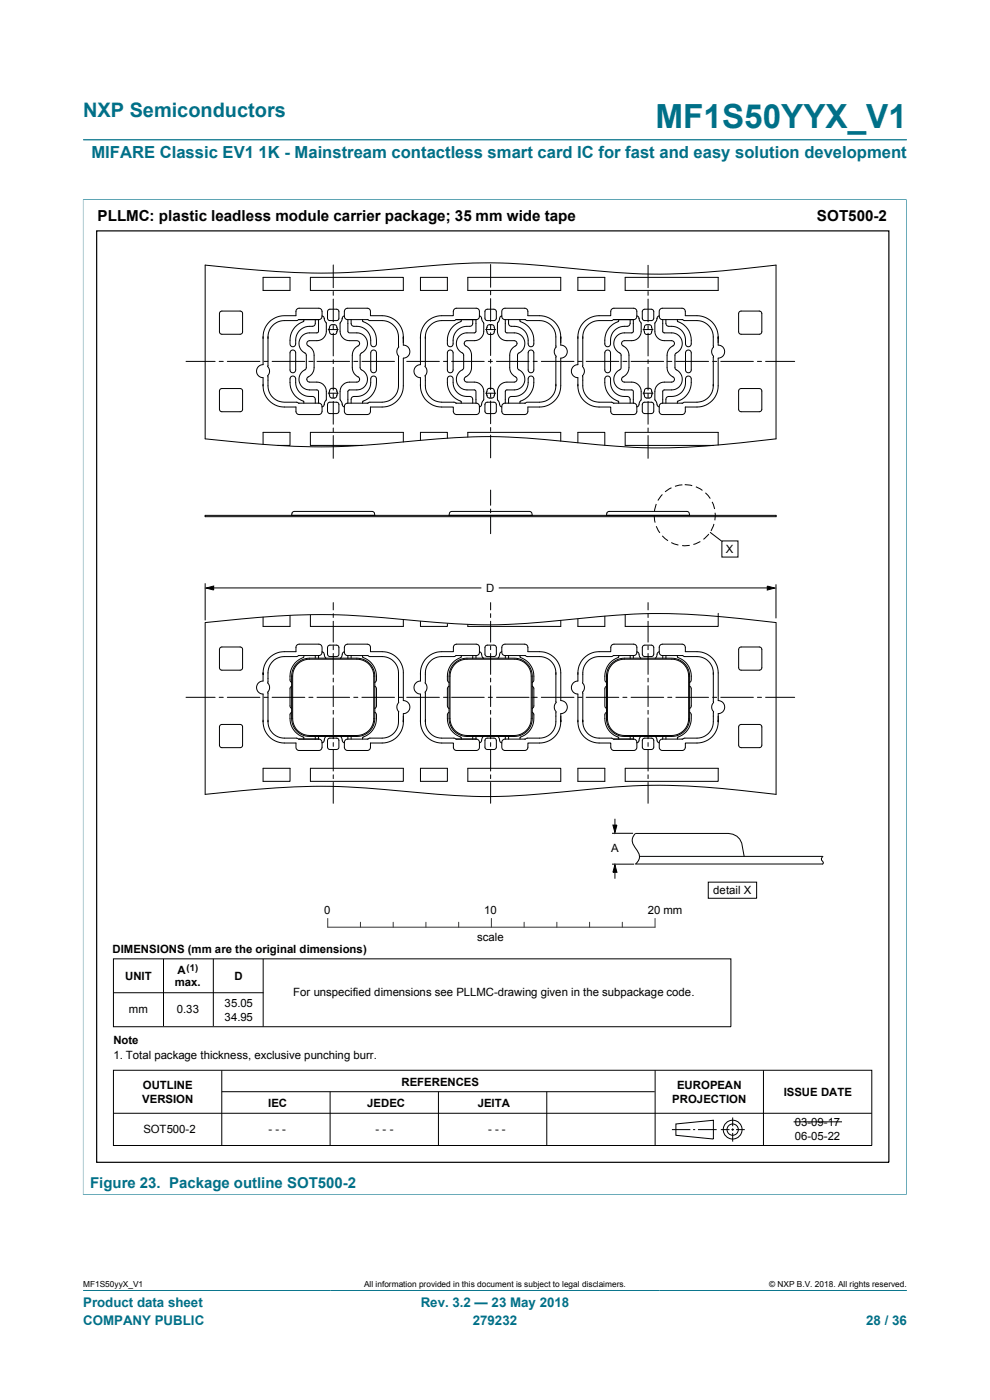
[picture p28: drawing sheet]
<svg xmlns="http://www.w3.org/2000/svg" width="210mm" height="297mm" viewBox="0 0 210 297" stroke-linecap="round" stroke-linejoin="round" font-family="sans-serif">
<defs><g id="words">
<text font-size="7.1" fill="#007088" x="139.1" y="27.2">MF1S50YYX_V1</text>
<text font-size="4.2" fill="#007088" x="17.6" y="24.8">NXP Semiconductors</text>
<text font-size="3.5" fill="#007088" x="19.4" y="33.5">MIFARE Classic EV1 1K - Mainstream contactless smart card IC for fast and easy solution development</text>
<g font-size="3.2">
<text x="20.7" y="46.8">PLLMC: plastic leadless module carrier package; 35 mm wide tape</text>
<text x="173.3" y="46.9">SOT500-2</text>
</g>
<text font-size="3.2" fill="#007088" x="19.1" y="251.9">Figure 23. Package outline SOT500-2</text>
<g font-size="2.8" fill="#007088">
<text x="17.6" y="277.3">Product data sheet</text>
<text x="17.6" y="281">COMPANY PUBLIC</text>
<text x="89.2" y="277.3">Rev. 3.2 — 23 May 2018</text>
<text x="100.3" y="281">279232</text>
<text x="183.7" y="281">28 / 36</text>
</g>
<g font-size="2.4">
<text x="154" y="117.3">X</text>
<text x="103.1" y="125.6">D</text>
<text x="129.7" y="180.8">A</text>
<text x="151.3" y="189.7">detail X</text>
<text x="68.8" y="193.8">0</text>
<text x="102.7" y="193.8">10</text>
<text x="137.4" y="193.8">20 mm</text>
<text x="23.9" y="202.2">DIMENSIONS (mm are the original dimensions)</text>
<text x="101.2" y="199.7">scale</text>
<text x="26.5" y="207.9">UNIT</text>
<text x="37.1" y="209.1">max.</text>
<text x="37.6" y="206.7">A</text>
<text x="49.7" y="207.9">D</text>
<text x="27.4" y="214.9">mm</text>
<text x="37.5" y="215">0.33</text>
<text x="47.6" y="213.6">35.05</text>
<text x="62.2" y="211.3">For unspecified dimensions see PLLMC-drawing given in the subpackage code.</text>
<text x="24.1" y="221.5">Note</text>
<text x="47.6" y="216.5">34.95</text>
<text x="24.1" y="224.8">1. Total package thickness, exclusive punching burr.</text>
<text x="30.2" y="233.9">VERSION</text>
<text x="30.3" y="231">OUTLINE</text>
<text x="85.1" y="230.3">REFERENCES</text>
<text x="142.6" y="233.9">PROJECTION</text>
<text x="143.6" y="231">EUROPEAN</text>
<text x="166.2" y="232.4">ISSUE DATE</text>
<text x="56.9" y="234.9">IEC</text>
<text x="77.9" y="234.9">JEDEC</text>
<text x="101.3" y="234.9">JEITA</text>
<text x="168.6" y="238.9">03-09-17</text>
<text x="30.4" y="240.4">SOT500-2</text>
<text x="56.9" y="240.4">- - -</text>
<text x="79.7" y="240.4">- - -</text>
<text x="103.6" y="240.4">- - -</text>
<text x="168.6" y="241.8">06-05-22</text>
</g>
<text font-size="2" x="39.6" y="205.9">(1)</text>
<g font-size="1.8">
<text x="17.6" y="273.1">MF1S50yyX_V1</text>
<text x="77.2" y="273.1">All information provided in this document is subject to legal disclaimers.</text>
<text x="163.2" y="273.1">© NXP B.V. 2018. All rights reserved.</text>
</g>
</g></defs>
<path d="M17.6 29.7h174.8M17.6 42.3h174.7M17.6 42.3v211.2M192.3 42.3v211.2M17.6 253.4h174.7M17.6 273.8h174.8" fill="none" stroke="#007088" stroke-width=".21"/>
<g fill="none" stroke="#000" stroke-width=".21">
<path d="M43.5 56.2a184 184 0 0 0 30.3 1.6l15.2-1.2a127.8 127.8 0 0 1 30.2 .1l7.6 .8a131.5 131.5 0 0 0 30.3-.4l7.5-.9v36.9l-7.5 .9a133.7 133.7 0 0 1-30.3 .3l-7.6-.7a127.5 127.5 0 0 0-30.2-.2 157.7 157.7 0 0 1-30.3 1.1l-15.2-1.4zM55.8 58.8h5.7v2.8h-5.7zM65.8 58.8h19.8v2.8h-19.8zM70.7 56.2v4.8M89.2 58.8h5.7v2.8h-5.7zM99.2 58.8h19.7v2.8h-19.7zM104.1 56.1v4.8M122.6 58.8h5.7v2.8h-5.7zM132.6 58.8h19.7v2.8h-19.7zM137.5 56.3v4.7M39.5 76.7h6.1M46.5 76.7h.9"/>
<path d="M46.8 66.1l4.1-.1 .5 .2 .1 4.2-.2 .4h-4.5l-.3-.4v-3.9zM48.2 76.7h6.9M56 76.7h.9M57.1 68.3l1.7-1.1a9.1 9.1 0 0 1 4-.2v-1.1l.5-.5h4.5l.3 .2 .2 .5v1.2l-.5 .5h-4.5l-.4 .2h-2.6a3.5 3.5 0 0 0-3.5 3.5v6.3a1.4 1.4 0 0 1 0 1.9v.2a6.6 6.6 0 0 0 .3 3.3 3.5 3.5 0 0 0 3.2 2.1h2.6l.4 .2h4.5l.5 .5v1.4l-.3 .5h-.4h-4.3l-.5-.5v-1.1a9.7 9.7 0 0 1-4-.2 4.5 4.5 0 0 1-3-4.2v-1.8a1.38 1.38 0 0 1-1.4-1.4 1.38 1.38 0 0 1 1.4-1.3l.1-6.9 .3-1zM57.7 76.7h7M61.6 74.5a.61 .61 0 0 1 .7-.2 .61 .61 0 0 1 .4 .6v3.6a.6 .6 0 0 1-.6 .6 .6 .6 0 0 1-.6-.6zM63.5 67.8h4.1M64.4 67.8v.3a4.8 4.8 0 0 0-2.9 3.6v1.2a.6 .6 0 0 0 .6 .7 .6 .6 0 0 0 .6-.7 3.2 3.2 0 0 1 3.8-3.7l.4-.4v-1M65.5 76.7h.9M67.2 76.7h7M67.6 67.8v2.5l-.4 .3a4.3 4.3 0 0 0-2.6 .3 2.34 2.34 0 0 0-1.2 2.1 2.34 2.34 0 0 0 1.5 2.1v3.2a2.31 2.31 0 0 0-1.4 2.5 2.31 2.31 0 0 0 2.2 1.9l1.8 .1 .1 2.7M68.3 67l.4 .2 .1 .4"/>
<path d="M68.8 67.6l.4 1a4 4 0 0 1-.2 2.7l-.8 .7a4 4 0 0 1-2.5 .3 .65 .65 0 0 0-.6 .6 .65 .65 0 0 0 .6 .7l.5 .4 .4 1v3a2.45 2.45 0 0 1-1.4 2.2v.6l.5 .3a4 4 0 0 1 2.5 .2l.8 .8a4.1 4.1 0 0 1 .2 2.6l-.4 1M68.8 67.6h.1M69.6 69.9h2.1M69.7 65.7h2l.2 .4-.1 1.7a3.1 3.1 0 0 1-2.2 0l-.1-1.7zM70 69.1a.88 .88 0 0 1 1-.2 .88 .88 0 0 1 .6 .8v.4a.86 .86 0 0 1-.7 .9h-.5a1.1 1.1 0 0 1-.5-1.5zM70.7 61.8v.8M70.7 63.4v4.9M70.7 69.1v.8M70.7 70.7v4.8M70.7 76.3v.8M70.7 77.9v4.9M72.6 67.6l-.5 1a4.1 4.1 0 0 0 .3 2.7l.7 .7a4 4 0 0 0 2.6 .3 .65 .65 0 0 1 .6 .6 .65 .65 0 0 1-.6 .7l-.5 .4-.4 1-.1 3a2.46 2.46 0 0 0 1.5 2.2v.6l-.5 .3a4 4 0 0 0-2.6 .2l-.7 .8a4.2 4.2 0 0 0-.3 2.6l.5 1"/>
<path d="M72.6 67.6h.1M73 67l-.3 .2-.1 .4M73.7 67.8l-.4-.2-.3-.5 .1-1.2 .5-.5h4.5l.5 .5v1.1a9 9 0 0 1 4 .2 4.5 4.5 0 0 1 3 4.3v1.7a1.38 1.38 0 0 1 1.3 1.4 1.38 1.38 0 0 1-1.3 1.4v5.9a4.5 4.5 0 0 1-4.5 4.4h-2.5v1.1l-.5 .5h-4.4l-.4-.2-.3-.4 .1-1.3 .3-.4 .3-.1M73.7 67.8h4.3l.5 .2h2.6a3.5 3.5 0 0 1 3.4 3.5l.1 2.1a1.4 1.4 0 0 0 0 2l-.1 6.3a3.5 3.5 0 0 1-3.4 3.4h-2.6l-.5 .2h-4.3M73.8 67.8v2.5l.3 .3a4.3 4.3 0 0 1 2.6 .3 2.33 2.33 0 0 1 1.2 2.1 2.33 2.33 0 0 1-1.4 2.1v3.2a2.3 2.3 0 0 1 1.4 2.5 2.3 2.3 0 0 1-2.2 1.9l-1.8 .1-.1 2.7M74.5 67.8v1l.4 .4a3.3 3.3 0 0 1 3.8 3.9 .61 .61 0 0 0 .6 .5 .61 .61 0 0 0 .6-.7 4.4 4.4 0 0 0-3-4.7v-.4M75 76.7h.9M76.8 76.7h6.9M78.9 74.4l.5-.1 .4 .4 .1 3.8a.61 .61 0 0 1-.7 .6 .61 .61 0 0 1-.6-.6v-3.6zM85.6 71.8v-.3v1.2M86.3 76.7h6.9M94.1 76.7h.8"/>
<path d="M95 74.5a.61 .61 0 0 1 .7-.2 .61 .61 0 0 1 .4 .6v3.6a.61 .61 0 0 1-.6 .6 .61 .61 0 0 1-.6-.6v-3.6zM95.8 76.7h6.9M96.9 67.8l-.6 .2h-2.6a3.5 3.5 0 0 0-3.5 3.5v6.3a1.37 1.37 0 0 1 0 1.9v.2a6.7 6.7 0 0 0 .3 3.3 3.5 3.5 0 0 0 3.2 2.1h2.6l.4 .2h4.5l.5 .5v1.4l-.3 .5h-.4h-4.3l-.5-.5v-1.1a9.5 9.5 0 0 1-4-.2 4.5 4.5 0 0 1-3-4.2v-1.8a1.38 1.38 0 0 1-1.4-1.4 1.38 1.38 0 0 1 1.4-1.3v-5.9a4.5 4.5 0 0 1 4.5-4.5h2.5v-1.1l.5-.5h4.5l.5 .5v1.2l-.2 .5-.5 .2M97.8 67.8v.3a4.7 4.7 0 0 0-2.9 3.6v1.2a.61 .61 0 0 0 .6 .7 .61 .61 0 0 0 .6-.7 3.2 3.2 0 0 1 3.7-3.7l.4-.4 .1-1M101 67.8v2.5l-.4 .3a4.3 4.3 0 0 0-2.6 .3 2.33 2.33 0 0 0-1.2 2.1 2.33 2.33 0 0 0 1.5 2.1v3.2a2.3 2.3 0 0 0-1.5 2.5 2.3 2.3 0 0 0 2.3 1.9l1.8 .1 .1 2.7M101 67.8h-4.1h4.1M101.7 67l.3 .2 .2 .4M102.2 67.6l.4 1a4 4 0 0 1-.2 2.7l-.8 .7a4 4 0 0 1-2.5 .3 .65 .65 0 0 0-.6 .6 .65 .65 0 0 0 .6 .7l.5 .4 .4 1v3a2.45 2.45 0 0 1-1.4 2.2v.6l.5 .3a4 4 0 0 1 2.5 .2l.8 .8a4.1 4.1 0 0 1 .2 2.6l-.5 1.3-.4 .3M102.2 67.6h.1M103 69.9h2.1M103.1 65.7l1.7-.1 .4 .2 .1 1.7-.2 .4-1.7 .1-.4-.2-.1-1.7zM103.6 76.7h.9"/>
<path d="M104.1 68.9a.94 .94 0 0 0-.9 1.3l.3 .7 .8 .1a1.17 1.17 0 0 0 0-2.1h-.2M104.1 61.7v.8M104.1 63.4v4.8M104.1 69v.8M104.1 70.6v4.8M104.1 76.2v.8M104.1 77.8v4.9M105.3 76.7h6.9M106 67.6l-.5 1a3.8 3.8 0 0 0 .3 2.7l.7 .7a4 4 0 0 0 2.6 .3 .65 .65 0 0 1 .6 .6 .65 .65 0 0 1-.7 .7l-.6 .7-.2 .7-.1 3a2.46 2.46 0 0 0 1.5 2.2v.6l-.5 .3a4 4 0 0 0-2.6 .2l-.7 .8a3.9 3.9 0 0 0-.3 2.6l.6 1.4 .3 .2M106 67.6h.1M106.4 67l-.3 .2-.1 .4M107.2 67.8v2.5l.3 .3a4.3 4.3 0 0 1 2.6 .3 2.34 2.34 0 0 1 1.2 2.1 2.34 2.34 0 0 1-1.4 2.1v3.2a2.3 2.3 0 0 1 1.4 2.5 2.3 2.3 0 0 1-2.2 1.9l-1.8 .1-.1 2.7"/>
<path d="M107.9 67.8v1l.4 .4a3.3 3.3 0 0 1 3.8 3.9 .6 .6 0 0 0 .6 .5 .6 .6 0 0 0 .5-.7 4.6 4.6 0 0 0-2.9-4.8v-.3M112.3 74.4l.5-.1 .4 .4v3.8a.6 .6 0 0 1-.6 .6 .6 .6 0 0 1-.6-.6v-3.6zM113.1 76.7h.9M114.8 76.7h7M118.9 71.8v-.3v1.7a1.38 1.38 0 0 1 1.4 1.4 1.38 1.38 0 0 1-1.4 1.4v5.9a4.5 4.5 0 0 1-4.4 4.4h-2.5l-.1 1.3-.6 .3h-4.2l-.5-.2-.2-.4 .1-1.3 .5-.5h4.4l.5-.2h2.6a3.5 3.5 0 0 0 3.4-3.4l.1-6.3a1.4 1.4 0 0 1 0-2l-.1-.2a6.7 6.7 0 0 0-.3-3.3 3.5 3.5 0 0 0-3.1-2.1h-2.6l-.5-.2h-4.4l-.5-.5v-1.4l.5-.5h4.5l.4 .5 .1 1.1a8.9 8.9 0 0 1 3.9 .2 4.8 4.8 0 0 1 3 5.5M122.6 76.7h.9M124.3 76.7h7M128.4 74.5a.61 .61 0 0 1 .7-.2 .61 .61 0 0 1 .4 .6v3.6a.61 .61 0 0 1-.6 .6 .61 .61 0 0 1-.6-.6v-3.6zM130.2 67.8l-.5 .2h-2.6a3.5 3.5 0 0 0-3.5 3.5v6.3a1.37 1.37 0 0 1 0 1.9v.2a6.7 6.7 0 0 0 .3 3.3 3.5 3.5 0 0 0 3.2 2.1h2.6l.4 .2h4.5l.5 .5v1.4l-.3 .5h-.4h-4.3l-.5-.5v-1.1a9.5 9.5 0 0 1-4-.2 4.5 4.5 0 0 1-3-4.2v-1.8a1.38 1.38 0 0 1-1.4-1.4 1.38 1.38 0 0 1 1.4-1.3v-5.9a4.5 4.5 0 0 1 4.5-4.5h2.5v-1.1l.5-.5h4.5l.5 .5v1.2l-.2 .5-.5 .2M131.2 67.8v.3a4.7 4.7 0 0 0-2.9 3.6v1.2a.61 .61 0 0 0 .6 .7 .61 .61 0 0 0 .6-.7 3.2 3.2 0 0 1 3.7-3.7l.4-.4 .1-1M132.1 76.7h.9M133.9 76.7h6.9"/>
<path d="M134.3 67.8v2.6l-.3 .2a4.3 4.3 0 0 0-2.6 .3 2.34 2.34 0 0 0-1.2 2.1 2.34 2.34 0 0 0 1.5 2.1v3.2a2.3 2.3 0 0 0-1.5 2.5 2.3 2.3 0 0 0 2.2 1.9h1.6l.3 .2v2.6M134.4 67.8h-4.2h4.2M135.1 67l.3 .2 .2 .4M135.6 67.6l.4 1a3.8 3.8 0 0 1-.3 2.7l-.7 .7a4 4 0 0 1-2.6 .3 .65 .65 0 0 0-.6 .6 .65 .65 0 0 0 .7 .7l.7 .7 .2 .7v3a2.49 2.49 0 0 1-1.5 2.2l.1 .6 .4 .3a4 4 0 0 1 2.6 .2l.7 .8a3.9 3.9 0 0 1 .3 2.6l-.5 1.3-.4 .3M135.6 67.6h.1M136.4 69.9h2.1M136.5 65.7l1.6-.1 .5 .2 .1 1.7-.2 .4-1.7 .1-.5-.2-.1-1.7zM136.9 69a.87 .87 0 0 1 1-.1 .87 .87 0 0 1 .4 .8v.4a.82 .82 0 0 1-.6 .9h-.5a1.11 1.11 0 0 1-.5-1.5zM137.5 61.8v.8M137.5 63.4v4.9M137.5 69.1v.8M137.5 70.7v4.8"/>
<path d="M137.5 76.3v.8M137.5 77.9v4.9M139.4 67.6l-.5 1a4 4 0 0 0 .3 2.7l.7 .7a3.9 3.9 0 0 0 2.6 .3 .65 .65 0 0 1 .6 .6 .65 .65 0 0 1-.7 .7l-.6 .7-.3 .7v3a2.51 2.51 0 0 0 1.5 2.2v.6l-.5 .3a3.9 3.9 0 0 0-2.6 .2l-.7 .8a4.1 4.1 0 0 0-.3 2.6l.5 1.3 .4 .3M139.4 67.6h.1M139.8 67l-.3 .2-.1 .4M140.6 67.8v2.6l.3 .2a4.3 4.3 0 0 1 2.6 .3 2.34 2.34 0 0 1 1.2 2.1 2.34 2.34 0 0 1-1.5 2.1v3.2a2.3 2.3 0 0 1 1.5 2.5 2.3 2.3 0 0 1-2.2 1.9l-1.8 .1-.1 2.7M141.3 67.8v1l.4 .4a3.3 3.3 0 0 1 3.7 3.9 .61 .61 0 0 0 .7 .5 .61 .61 0 0 0 .5-.7 4.4 4.4 0 0 0-2.9-4.7v-.4M141.6 76.7h.9M143.4 76.7h6.9M145.7 74.4l.5-.1 .4 .4v3.8a.61 .61 0 0 1-.6 .6 .61 .61 0 0 1-.6-.6v-3.6zM151.2 76.7h.8M152.3 71.8v-.3v1.7a1.38 1.38 0 0 1 1.4 1.4 1.38 1.38 0 0 1-1.4 1.4v5.9a4.5 4.5 0 0 1-4.5 4.4h-2.4l-.1 1.1-.3 .5h-.3h-4.2h-.3l-.4-.5v-1.4l.5-.5h4.5l.4-.2h2.6a3.5 3.5 0 0 0 3.5-3.4l.1-6.3a1.37 1.37 0 0 1 0-2l-.1-.2a6.7 6.7 0 0 0-.3-3.3 3.5 3.5 0 0 0-3.2-2.1h-2.6l-.4-.2h-4.5l-.5-.5v-1.4l.5-.5h4.6l.4 .5 .1 1.1a8.9 8.9 0 0 1 3.9 .2 4.8 4.8 0 0 1 3 5.5"/>
<path d="M152.9 76.7h6.9M156.9 66.1l4.2-.1 .4 .2 .1 4.2-.2 .4-4.2 .1-.4-.2-.1-4.2zM160.7 76.7h.8M162.4 76.7h6.2M46.8 82.5l4.1-.1 .5 .2 .1 4.2-.2 .4h-4.5l-.3-.4v-3.8zM55.8 94.3v-2.6h5.7v2.8h-2.6M64.4 85.5v-.2a4.7 4.7 0 0 1-2.9-3.6v-1.3a.6 .6 0 0 1 .6-.6 .6 .6 0 0 1 .6 .6 3.2 3.2 0 0 0 3.8 3.7l.4 .4v1M68.8 85.7l-.1 .4-.4 .2M68.8 85.7h.1M69.6 83.4h2.1M69.7 85.4h2l.2 .4-.1 1.7a2.9 2.9 0 0 1-2.2 0l-.1-1.7zM70 82.6l.3-.2h.6a1.17 1.17 0 0 1 0 2h-.5a1.09 1.09 0 0 1-.5-1.4z"/>
<path d="M70.7 83.6v.8M70.7 85.2v4.8M70.7 90.8v.8M70.7 92.4v4.8M72.6 85.7l.1 .4 .3 .2M72.6 85.7h.1M74.5 85.5v-1l.4-.4a3.3 3.3 0 0 0 3.8-3.9 .61 .61 0 0 1 .6-.4 .61 .61 0 0 1 .6 .6 4.4 4.4 0 0 1-3 4.8v.3M85.6 93.8v-2.1h-19.8v2.8h11.1M94.9 93v-1.3h-5.7v1.7M97.8 85.5v-.2a4.7 4.7 0 0 1-2.9-3.6v-1.3a.61 .61 0 0 1 .6-.6 .61 .61 0 0 1 .6 .6 3.2 3.2 0 0 0 3.7 3.7l.4 .4 .1 1M99.2 92.7v-1h19.7v1.9M103 83.4h2.1"/>
<path d="M103.1 85.4l1.7-.1 .4 .2v2a2.9 2.9 0 0 1-2.2 0l-.1-1.7zM103.5 82.5l.8-.1a1.17 1.17 0 0 1 0 2h-.5a1.09 1.09 0 0 1-.5-1.4zM104.1 83.5v.8M104.1 85.1v4.8M104.1 90.7v.8M104.1 92.3v4.8M107.9 85.5v-1l.4-.4a3.3 3.3 0 0 0 3.8-3.9 .6 .6 0 0 1 .6-.4 .6 .6 0 0 1 .5 .6 4.6 4.6 0 0 1-2.9 4.9v.2M122.6 93.9v-2.2h5.7v2.8M131.2 85.5v-.2a4.7 4.7 0 0 1-2.9-3.6v-1.3a.61 .61 0 0 1 .6-.6 .61 .61 0 0 1 .6 .6 3.2 3.2 0 0 0 3.7 3.7l.4 .4 .1 1M136.3 85.5l.5-.2 1.7 .1 .2 .4-.1 1.7-.5 .2-1.6-.1-.3-.4zM136.4 83.4h2.1M136.9 82.5l.8-.1a1.17 1.17 0 0 1 0 2h-.5a1.09 1.09 0 0 1-.5-1.4z"/>
<path d="M137.5 83.6v.8M137.5 85.2v4.8M137.5 90.8v.8M137.5 92.4v4.8M141.3 85.5v-1l.4-.4a3.3 3.3 0 0 0 3.7-3.9 .61 .61 0 0 1 .7-.4 .61 .61 0 0 1 .5 .6 4.4 4.4 0 0 1-2.9 4.8v.3M152.3 94.4v-2.7h-19.7v2.8h18.7M156.8 82.6l.4-.2h3.9l.4 .2 .1 4.2-.2 .4h-4.5l-.2-.4zM43.5 109.3h121.1v.3h-121.1zM62 108.7l.4-.2h16.5l.4 .2 .2 .6h-17.6zM95.3 109.3l.1-.6 .4-.2h16.5l.4 .2 .2 .6M104.1 104v3.2M104.1 108v.8"/>
<path d="M104.1 109.6v3.6M128.6 109.3l.2-.6 .4-.2h16.5l.4 .2 .2 .6M138.8 109.3l.2 1.6M139.2 111.6l.8 1.4M139.2 106.9l-.4 1.6M140.5 113.7l1.2 1M140.5 104.9l-.9 1.3M142.4 115.1l1.5 .5M142.4 103.5l-1.3 .8M144.7 102.9l-1.5 .3M145.2 102.8l1.6 .2M146.3 115.7h-1.6"/>
<path d="M147.6 103.3l1.4 .7M148.6 114.9l-1.5 .6M149.6 104.5l1.1 1.3M150.3 113.3l-1.1 1.1M150.6 112.9l2.5 1.9M151.1 106.5l.5 1.5M151.4 111.2l-.6 1.4M151.7 108.8l-.1 1.6M153.1 114.8h3.4v3.4h-3.4zM43.5 132.1l7.6-.8a144.9 144.9 0 0 1 30.3-.3l7.6 .7a127.4 127.4 0 0 0 30.2-.1l7.6-.8a133.7 133.7 0 0 1 30.3 .4l7.5 .9M43.5 132.2v36.3a188.3 188.3 0 0 1 28.4-1.6l5.7 .3 11.4 1a128.4 128.4 0 0 0 30.2-.2 157.4 157.4 0 0 1 22.7-1.4 215.4 215.4 0 0 1 22.7 1.9v-36.3M43.5 123.7v7.9"/>
<path d="M43.7 124.7l1.6-.4v.9zM44.9 124.7h57.2M46.8 137.4l4.1-.1 .5 .2 .1 4.1-.2 .5h-4.5l-.3-.5v-3.8zM61.5 130.6v2.3h-5.7v-2M64.4 139.1v.2a4.5 4.5 0 0 0-2.8 5.2l.3 .3M65.8 130.5v2.4h19.8v-1.4M66.9 139.1v.5M67.6 139.1v.5M68.3 138.3l.4 .2 .1 .4M68.8 138.9l.4 .8M69.6 137.1l.4-.2 1.7 .1 .2 .4-.1 1.7a2.94 2.94 0 0 1-2.2 0zM70.7 127.8v1.6"/>
<path d="M70.7 130.2v.8M70.7 131.8v4.4M70.7 137v.8M70.7 138.6v4.5M72.6 138.9l-.4 .8M73 138.3l-.3 .2-.1 .4M73.3 136.9l.5-.2h4.3l.5 .5v1a9.6 9.6 0 0 1 4 .3 4.5 4.5 0 0 1 3 4.2v5.9a1.38 1.38 0 0 1 1.3 1.4 1.38 1.38 0 0 1-1.3 1.4 5.9 5.9 0 0 1-.7 4.1 4.5 4.5 0 0 1-3.8 2.1h-2.5v1.1l-.5 .5h-4.5l-.5-.3-.1-.4 .1-1.2 .5-.5h4.4l.5-.2h2.6a3.5 3.5 0 0 0 3.4-3.5l.1-2.1a1.4 1.4 0 0 1 0-2l-.1-6.3a3.5 3.5 0 0 0-3.4-3.4h-2.6l-.5-.2h-4.4l-.3-.2-.3-.5v-1.1zM73.8 139.1v.5M74.5 139.1v.5M76.9 139.1v.2a4.5 4.5 0 0 1 2.9 5.2l-.3 .3M89.2 131.8v1.1h5.7v-.6M97.8 139.1v.2a4.5 4.5 0 0 0-2.8 5.2l.3 .3"/>
<path d="M100.3 139.1v.5M101 139.1v.5M101.7 138.3l.3 .2 .2 .4M102.2 138.9l.3 .8M103 137.1l.4-.2 1.7 .1 .2 .4-.1 1.7a2.94 2.94 0 0 1-2.2 0zM104.1 127.8v1.6M104.1 130.2v.8M104.1 131.8v4.4M104.1 137v.8M104.1 138.6v4.5M105.8 124.7h57.8M106 138.9l-.4 .8"/>
<path d="M106.4 138.3l-.3 .2-.1 .4M106.6 136.9l.5-.2h4.4l.5 .5v1a9.6 9.6 0 0 1 3.9 .3 4.5 4.5 0 0 1 3.1 4.2v5.9a1.38 1.38 0 0 1 1.3 1.4 1.38 1.38 0 0 1-1.3 1.4 6.2 6.2 0 0 1-.7 4.1 4.5 4.5 0 0 1-3.8 2.1h-2.5v1.1l-.5 .5h-4.5l-.5-.3-.1-.4 .1-1.2 .5-.5h4.4l.5-.2h2.6a3.5 3.5 0 0 0 3.4-3.5l.1-2.1a1.39 1.39 0 0 1 0-2l-.1-6.3a3.5 3.5 0 0 0-3.4-3.4h-2.6l-.5-.2h-4.4l-.5-.4-.1-.3v-1.1zM107.2 139.1v.5M107.9 139.1v.5M110.3 139.1v.2a4.5 4.5 0 0 1 2.9 5.2l-.3 .3M119 131.6v1.3h-19.8v-.4M128.3 130.7v2.2h-5.7v-1.6M131.2 139.1v.2a4.5 4.5 0 0 0-2.8 5.2l.2 .3M133.7 139.1v.5M134.3 139.1v.5M135.1 138.3l.3 .2 .2 .4M135.6 138.9l.3 .8"/>
<path d="M136.4 137.1l.4-.2 1.7 .1 .2 .4-.1 1.7-.4 .2-1.7-.1-.3-.4zM137.5 127.8v1.6M137.5 130.2v.8M137.5 131.8v4.4M137.5 137v.8M137.5 138.6v4.5M139.4 138.9l-.4 .8M139.8 138.3l-.3 .2-.1 .4M140 136.9l.5-.2h4.4l.4 .5 .1 1a9.6 9.6 0 0 1 3.9 .3 4.5 4.5 0 0 1 3 4.2v5.9a1.38 1.38 0 0 1 1.4 1.4 1.38 1.38 0 0 1-1.4 1.4 6.2 6.2 0 0 1-.6 4.1 4.5 4.5 0 0 1-3.8 2.1h-2.5l-.1 1.1-.4 .5h-4.5l-.5-.5v-1.4l.5-.5h4.4l.5-.2h2.6a3.5 3.5 0 0 0 3.4-3.5l.1-2.1a1.36 1.36 0 0 1 0-2l-.1-6.3a3.5 3.5 0 0 0-3.4-3.4h-2.6l-.5-.2h-4.4l-.5-.5v-1.4zM140.6 139.1v.5M141.3 139.1v.5M143.7 139.1v.2a4.5 4.5 0 0 1 2.8 5.2l-.2 .3"/>
<path d="M152.3 130.1v2.8h-19.7v-2.5M156.8 137.5l.4-.2 4.2 .1 .2 .4-.1 4.2-.4 .2-4.2-.1-.2-.5zM162.8 124.3l1.5 .4-1.5 .5zM164.6 124v7.2M39.5 147.9h6.1M46.5 147.9h.9M46.8 153.8l4.1-.1 .5 .2 .1 4.2-.2 .4h-4.5l-.3-.4v-3.9zM48.2 147.9h6.9M55.8 142.7a4.5 4.5 0 0 1 4.5-4.5h2.5v-1l.3-.5h.4h4.1l.5 .2 .2 .4v1.3l-.5 .5h-4.5l-.4 .2h-2.6a3.5 3.5 0 0 0-3.5 3.4v2.2a1.4 1.4 0 0 1 0 1.9v6.3a3.5 3.5 0 0 0 3.5 3.5h2.6l.4 .2h4.5l.5 .5v1.4l-.5 .5h-4.5l-.5-.5v-1.1a9.1 9.1 0 0 1-4-.2 4.5 4.5 0 0 1-3-4.3v-5.9a1.38 1.38 0 0 1-1.4-1.3 1.38 1.38 0 0 1 1.4-1.4v-1.8v.4M56 147.9h.9M57.7 147.9h7M61.9 151.1l-.3 .2a4.3 4.3 0 0 0 2.8 5.1v.4"/>
<path d="M61.9 145.6l-.4 .5v3.6l.4 .6M62.8 140.9l1.1-.8 1.3-.4 10.5-.1a3.8 3.8 0 0 1 3.8 3.8v9a3.8 3.8 0 0 1-3.8 3.8h-10a3.8 3.8 0 0 1-3.8-3.8v-9.4l.4-1.3zM63 141l1-.7 1.2-.4 10.5-.1a3.6 3.6 0 0 1 3.6 3.6v9a3.6 3.6 0 0 1-3.6 3.6h-10a3.6 3.6 0 0 1-3.6-3.6v-9.4l.2-.8zM65.5 147.9h.9M66.9 156.2v.6M67.2 147.9h7M67.6 156.2v.6M69.2 156.2l-.5 1.2-.4 .2M69.6 156.8l.4-.2 1.7 .1 .2 .4-.1 1.7a2.9 2.9 0 0 1-2.2 0zM70.7 143.9v.8M70.7 145.5v4.4M70.7 150.7v.8"/>
<path d="M70.7 152.3v4.4M70.7 157.5v.8M70.7 159.1v4.5M72.2 156.2l.5 1.2 .3 .2M73.8 156.2v.6M74.5 156.2v.6M75 147.9h.9M76.8 147.9h6.9M79.5 151.1l.2 .1a4.2 4.2 0 0 1-2.8 5.2v.4M79.5 145.6l.4 .5v3.6l-.4 .6M84.5 147.9h.9M85.6 151.9v1.2v-.3"/>
<path d="M86.3 147.9h6.9M90.2 152.8v.3v-6.3a1.4 1.4 0 0 0 0-1.9v-1.8a3.5 3.5 0 0 1 3.5-3.8h2.6l.4-.2h4.5l.5-.5v-1.4l-.3-.5h-.4h-4.3l-.5 .5v1a9.6 9.6 0 0 0-4 .3 4.5 4.5 0 0 0-3 4.2v1.8a1.38 1.38 0 0 0-1.4 1.4 1.38 1.38 0 0 0 1.4 1.3v5.9a4.5 4.5 0 0 0 4.5 4.5h2.5v1.1l.5 .5h4.5l.5-.5v-1.4l-.5-.5h-4.5l-.4-.2h-2.6a3.5 3.5 0 0 1-3.5-3.5M94.1 147.9h.8M94.9 147.9v1.8l.4 .6M95.3 151.1l-.2 .1a4.2 4.2 0 0 0 2.7 5.2v.4M95.3 145.6l-.4 .5v1.8M95.8 147.9h6.9M96.4 141l1-.7 1.2-.4 10.5-.1a3.6 3.6 0 0 1 3.6 3.6v9a3.6 3.6 0 0 1-3.6 3.6h-10a3.6 3.6 0 0 1-3.6-3.6v-9.4l.2-.8zM96.5 140.6l.8-.5 1.3-.4 9.3-.1a4.1 4.1 0 0 1 5 3.4v9.4a3.8 3.8 0 0 1-3.8 3.8h-10a3.8 3.8 0 0 1-3.8-3.8v-9.4l.4-1.3zM100.3 156.2v.6M101 156.2v.6M102.5 156.2l-.5 1.2-.3 .2"/>
<path d="M103.1 156.7l1.7-.1 .4 .2 .1 1.7-.2 .4-1.7 .1-.4-.2-.1-1.7zM103.6 147.9h.9M104.1 143.9v.8M104.1 145.5v4.4M104.1 150.7v.8M104.1 152.3v4.4M104.1 157.5v.8M104.1 159.1v4.5M105.3 147.9h6.9M105.6 156.2l.5 1.2 .3 .2M107.2 156.2v.6M107.9 156.2v.6"/>
<path d="M112.9 151.1l.3 .2a4.3 4.3 0 0 1-2.9 5.1v.4M112.9 145.6l.3 .5v3.6l-.3 .6M113.1 147.9h.9M114.8 147.9h7M119 151.9v1.2v-.3M122.6 147.9h.9M123.6 152.8v.3v-6.3a1.36 1.36 0 0 0 0-1.9v-1.8a3.5 3.5 0 0 1 3.5-3.8h2.6l.4-.2h4.5l.5-.5v-1.4l-.3-.5h-.4h-4.3l-.5 .5v1a9.6 9.6 0 0 0-4 .3 4.5 4.5 0 0 0-3 4.2v1.8a1.38 1.38 0 0 0-1.4 1.4 1.38 1.38 0 0 0 1.4 1.3v5.9a4.5 4.5 0 0 0 4.5 4.5h2.5v1.1l.5 .5h4.5l.5-.5v-1.4l-.5-.5h-4.5l-.4-.2h-2.6a3.5 3.5 0 0 1-3.5-3.5M124.3 147.9h7M128.6 151.1l-.1 .1a4.2 4.2 0 0 0 2.7 5.2v.4M128.6 145.6l-.3 .5v3.6l.3 .6M129.6 140.9l1.1-.8 1.3-.4 9.3-.1a4.1 4.1 0 0 1 4.9 2.9l.1 9.9a3.8 3.8 0 0 1-3.8 3.8h-10.1a3.8 3.8 0 0 1-3.8-3.8l.1-9.4 .4-1.3zM129.8 141l1-.7 1.2-.4 10.5-.1a3.6 3.6 0 0 1 3.6 3.6v9a3.6 3.6 0 0 1-3.6 3.6h-10.1a3.6 3.6 0 0 1-3.5-3.6v-9.4l.4-1.2z"/>
<path d="M132.1 147.9h.9M133.7 156.2v.6M133.9 147.9h6.9M134.3 156.2v.6M135.9 156.2l-.5 1.2-.3 .2M136.4 156.8l.4-.2 1.7 .1 .2 .4-.1 1.7-.4 .2-1.7-.1-.3-.4zM137.5 143.9v.8M137.5 145.5v4.4M137.5 150.7v.8M137.5 152.3v4.4M137.5 157.5v.8M137.5 159.1v4.5"/>
<path d="M139 156.2l.5 1.2 .3 .2M140.6 156.2v.6M141.3 156.2v.6M141.6 147.9h.9M143.4 147.9h6.9M146.3 151.1l.1 .1a4.2 4.2 0 0 1-2.7 5.2v.4M146.3 145.6l.3 .5v3.6l-.3 .6M151.2 147.9h.8M152.3 151.9v1.2v-.3M152.9 147.9h6.9M156.8 153.9l.4-.2 4.2 .1 .2 .4v3.9l-.2 .4h-4.5l-.2-.4zM160.7 147.9h.8"/>
<path d="M162.4 147.9h6.2M55.8 163h5.7v2.8h-5.7zM65.8 163h19.8v2.8h-19.8zM70.7 164.4v.8M70.7 166v4.4M89.2 163h5.7v2.8h-5.7zM99.2 163h19.8v2.8h-19.8zM104.1 164.4v.8M104.1 166v4.4M122.6 163h5.7v2.8h-5.7zM129.8 176.8h4.5M130 175h.9l-.5 1.6z"/>
<path d="M130.4 173.7v2.1M132.6 163h19.7v2.8h-19.7zM134.8 176.8a2.06 2.06 0 0 0-.1 3 2.57 2.57 0 0 1 .7 2.8l-.6 .7M134.9 176.8h19.6a2.93 2.93 0 0 1 2.8 2.1l.6 2.8M137.5 164.4v.8M137.5 166v4.4M129.8 183.3h4.7M130.4 183.5l.5 1.5h-.9zM130.4 184.4v2M135.7 181.7h38.8M150.2 187.1h10.3v3.5h-10.3zM174.6 181.7l-.3 .4-.1 .3a.67 .67 0 0 1 .3 .9h-39.6"/>
<path d="M24.1 203.4h130.9v14.4h-130.9zM24.1 210.6h31.8M34.7 203.4v14.3M45.3 203.4v14.3M55.8 203.4v14.4M24.1 227h160.8v16h-160.8zM24.1 236.2h160.8M47 227.1v15.9M47.1 231.6h91.8M70 231.6v11.4M93 231.6v11.4M116 231.6v11.4"/>
<path d="M139 227.1v15.9M142.5 239.6h3.9M143.4 238.4l7.9-.7v3.9l-7.9-.8zM147 239.6h.5M148.1 239.6h3.9M152.9 239.6h1.8M155.1 239.6h.6M155.4 237.1v1.8M155.4 239.4v.5M156.1 239.6h1.9M161.9 227.1v15.9M168.3 238h10.3"/>
<path d="M155.4 240.3v1.9"/>
<circle cx="155.4" cy="239.6" r="2"/>
<circle cx="155.4" cy="239.6" r="1.2"/>
</g>
<path d="M20.5 49h168v197.6h-168z" fill="none" stroke="#000" stroke-width=".25"/>
<path d="M69.5 194.8v1.9h69.5l-.1-1.9M76.5 195.6v1.1M83.4 195.6v1.1M90.3 195.6v1.1M97.3 195.6v1.1M104.2 194.8v1.9M111.2 195.6v1.1M118.1 195.6v1.1M125.1 195.6v1.1M132 195.6v1.1" fill="none" stroke="#363639" stroke-width=".21"/>
<path d="M43.7 124.7l1.6-.4v.9zM162.8 124.3l1.5 .4-1.5 .5zM130 175h.9l-.5 1.6zM130.4 183.5l.5 1.5h-.9z" fill="#000"/>
<use href="#words"/>
</svg>
